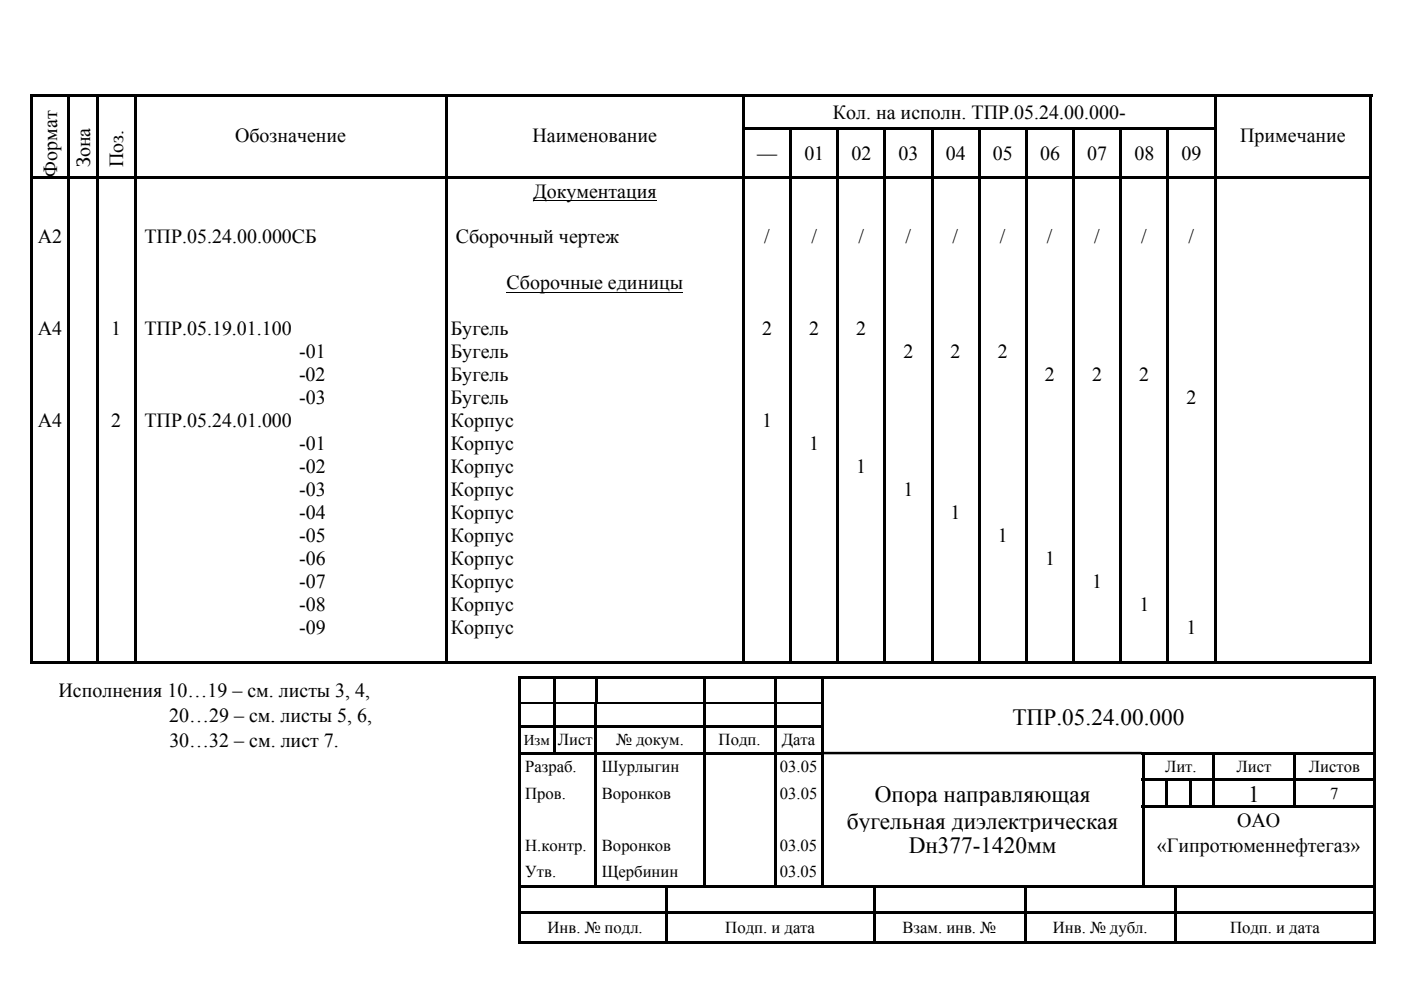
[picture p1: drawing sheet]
<svg xmlns="http://www.w3.org/2000/svg" width="297mm" height="210mm" viewBox="0 0 297 210" stroke-linecap="round" stroke-linejoin="round" font-family="sans-serif">
<defs><g id="words">
<g font-size="4.9">
<text x="214.6" y="153.7">ТПР.05.24.00.000</text>
<text x="185.5" y="170.1">Опора направляющая</text>
<text x="264.6" y="170.1">1</text>
<text x="179.6" y="175.8">бугельная диэлектрическая</text>
<text x="192.7" y="180.9">Dн377-1420мм</text>
</g>
<g font-size="4.2">
<text x="176.6" y="25.3">Кол. на исполн. ТПР.05.24.00.000-</text>
<text x="19.1" y="35.5" transform="rotate(-90 19.1 35.5)">Зона</text>
<text x="26.1" y="35.5" transform="rotate(-90 26.1 35.5)">Поз.</text>
<text x="49.8" y="30.2">Обозначение</text>
<text x="112.9" y="30.2">Наименование</text>
<text x="160.5" y="34">—</text>
<text x="170.5" y="34">01</text>
<text x="180.5" y="34">02</text>
<text x="190.5" y="34">03</text>
<text x="200.5" y="34">04</text>
<text x="210.5" y="34">05</text>
<text x="220.5" y="34">06</text>
<text x="230.5" y="34">07</text>
<text x="240.5" y="34">08</text>
<text x="250.5" y="34">09</text>
<text x="262.9" y="30.2">Примечание</text>
<text x="12.1" y="37.4" transform="rotate(-90 12.1 37.4)">Формат</text>
<text x="113" y="41.9">Документация</text>
<text x="8" y="51.6">А2</text>
<text x="30.6" y="51.6">ТПР.05.24.00.000СБ</text>
<text x="96.6" y="51.6">Сборочный чертеж</text>
<text x="162" y="51.6">/</text>
<text x="172" y="51.6">/</text>
<text x="182" y="51.6">/</text>
<text x="192" y="51.6">/</text>
<text x="202" y="51.6">/</text>
<text x="212" y="51.6">/</text>
<text x="222" y="51.6">/</text>
<text x="232" y="51.6">/</text>
<text x="242" y="51.6">/</text>
<text x="252" y="51.6">/</text>
<text x="107.4" y="61.4">Сборочные единицы</text>
<text x="8" y="71.1">А4</text>
<text x="23.6" y="71.1">1</text>
<text x="30.6" y="71.1">ТПР.05.19.01.100</text>
<text x="95.6" y="71.1">Бугель</text>
<text x="161.6" y="71.1">2</text>
<text x="171.6" y="71.1">2</text>
<text x="181.5" y="71.1">2</text>
<text x="63.4" y="76">-01</text>
<text x="95.6" y="76">Бугель</text>
<text x="191.6" y="76">2</text>
<text x="201.6" y="76">2</text>
<text x="211.6" y="76">2</text>
<text x="63.4" y="80.8">-02</text>
<text x="95.6" y="80.8">Бугель</text>
<text x="221.5" y="80.8">2</text>
<text x="231.6" y="80.8">2</text>
<text x="241.5" y="80.8">2</text>
<text x="63.4" y="85.7">-03</text>
<text x="95.6" y="85.7">Бугель</text>
<text x="251.6" y="85.7">2</text>
<text x="8" y="90.6">А4</text>
<text x="23.6" y="90.6">2</text>
<text x="30.6" y="90.6">ТПР.05.24.01.000</text>
<text x="63.4" y="95.4">-01</text>
<text x="95.6" y="95.4">Корпус</text>
<text x="95.6" y="90.6">Корпус</text>
<text x="161.6" y="90.6">1</text>
<text x="171.6" y="95.4">1</text>
<text x="63.4" y="100.3">-02</text>
<text x="95.6" y="100.3">Корпус</text>
<text x="181.6" y="100.3">1</text>
<text x="63.4" y="105.2">-03</text>
<text x="95.6" y="105.2">Корпус</text>
<text x="191.6" y="105.2">1</text>
<text x="63.4" y="110">-04</text>
<text x="95.6" y="110">Корпус</text>
<text x="201.6" y="110">1</text>
<text x="63.4" y="114.9">-05</text>
<text x="63.4" y="119.8">-06</text>
<text x="95.6" y="114.9">Корпус</text>
<text x="95.6" y="119.8">Корпус</text>
<text x="211.6" y="114.9">1</text>
<text x="221.6" y="119.8">1</text>
<text x="63.4" y="124.7">-07</text>
<text x="95.6" y="124.7">Корпус</text>
<text x="231.6" y="124.7">1</text>
<text x="63.4" y="129.5">-08</text>
<text x="95.6" y="129.5">Корпус</text>
<text x="241.6" y="129.5">1</text>
<text x="63.4" y="134.4">-09</text>
<text x="95.6" y="134.4">Корпус</text>
<text x="251.6" y="134.4">1</text>
<text x="12.4" y="147.8">Исполнения 10…19 – см. листы 3, 4,</text>
<text x="35.9" y="153">20…29 – см. листы 5, 6,</text>
<text x="35.9" y="158.3">30…32 – см. лист 7.</text>
<text x="262.3" y="175.2">ОАО</text>
<text x="245.3" y="180.6">«Гипротюменнефтегаз»</text>
</g>
<g font-size="3.5">
<text x="118.3" y="158.1">Лист</text>
<text x="130.6" y="158.1">№ докум.</text>
<text x="152.4" y="158.1">Подп.</text>
<text x="165.8" y="158.1">Дата</text>
<text x="111.4" y="163.7">Разраб.</text>
<text x="127.6" y="163.7">Шурлыгин</text>
<text x="165.3" y="163.7">03.05</text>
<text x="247" y="163.7">Лит.</text>
<text x="262.2" y="163.7">Лист</text>
<text x="277.5" y="163.7">Листов</text>
<text x="111.4" y="169.4">Пров.</text>
<text x="127.6" y="169.4">Воронков</text>
<text x="165.3" y="169.4">03.05</text>
<text x="282" y="169.4">7</text>
<text x="111.4" y="180.4">Н.контр.</text>
<text x="127.6" y="180.4">Воронков</text>
<text x="165.3" y="180.4">03.05</text>
<text x="111.4" y="186">Утв.</text>
<text x="127.6" y="186">Щербинин</text>
<text x="165.3" y="186">03.05</text>
<text x="116.1" y="197.9">Инв. № подл.</text>
<text x="153.8" y="197.9">Подп. и дата</text>
<text x="191.3" y="197.9">Взам. инв. №</text>
<text x="223.2" y="197.9">Инв. № дубл.</text>
<text x="260.8" y="197.9">Подп. и дата</text>
</g>
<text font-size="3.2" x="111.1" y="157.9">Изм</text>
</g></defs>
<g fill="#000">
<path d="M6.3 20h.6v.5h-.6zM6.3 20.5h.6v6.6h-.6zM6.3 27.1h.6v.5h-.6zM6.3 27.6h.6v9.9h-.6zM6.3 38h.6v4.9h-.6zM14.3 20.5h.6v6.6h-.6zM14.3 27.1h.6v.5h-.6zM14.3 27.6h.6v9.9h-.6zM14.3 38h.6v4.9h-.6zM20.3 20.5h.6v6.6h-.6zM20.3 27.1h.6v.5h-.6zM20.3 27.6h.6v9.9h-.6z"/>
<path d="M20.3 38h.6v4.9h-.6zM28.4 20.5h.5v6.6h-.5zM28.4 27.1h.5v.5h-.5zM28.4 27.6h.5v9.9h-.5zM28.4 38h.5v4.9h-.5zM94.4 20.5h.5v6.6h-.5zM94.4 27.1h.5v.5h-.5zM94.4 27.6h.5v9.9h-.5zM94.4 38h.5v4.9h-.5zM157.4 20.5h.5v6.6h-.5zM157.4 27.1h.5v.5h-.5zM157.4 27.6h.5v9.9h-.5z"/>
<path d="M6.3 37.5h151.6v.5h-151.6zM157.4 38h.5v4.9h-.5zM157.9 27.1h9.5v.5h-9.5zM157.9 37.5h9.5v.5h-9.5zM167.4 27.6h.5v9.9h-.5zM167.4 38h.5v4.9h-.5zM177.4 27.6h.5v9.9h-.5zM177.4 38h.5v4.9h-.5zM187.3 27.6h.6v9.9h-.6zM187.3 38h.6v4.9h-.6zM197.4 27.6h.5v9.9h-.5zM197.4 38h.5v4.9h-.5z"/>
<path d="M207.4 27.6h.5v9.9h-.5zM207.4 38h.5v4.9h-.5zM217.4 27.6h.5v9.9h-.5zM217.4 38h.5v4.9h-.5zM227.4 27.6h.5v9.9h-.5zM227.4 38h.5v4.9h-.5zM237.4 27.6h.5v9.9h-.5zM237.4 38h.5v4.9h-.5zM247.4 27.6h.5v9.9h-.5zM247.4 38h.5v4.9h-.5zM257.4 20.5h.5v6.6h-.5zM167.4 27.1h90.5v.5h-90.5z"/>
<path d="M257.4 27.6h.5v9.9h-.5zM257.4 38h.5v4.9h-.5zM6.3 20h284.6v.5h-284.6zM290.4 20h.5v.5h-.5zM290.4 20.5h.5v6.6h-.5zM290.4 27.1h.5v.5h-.5zM290.4 27.6h.5v9.9h-.5zM167.4 37.5h123.5v.5h-123.5zM290.4 38h.5v4.9h-.5zM6.3 42.9h.6v4.8h-.6zM6.3 47.7h.6v4.9h-.6zM6.3 52.6h.6v4.9h-.6z"/>
<path d="M6.3 57.5h.6v4.8h-.6zM14.3 42.9h.6v4.8h-.6zM14.3 47.7h.6v4.9h-.6zM14.3 52.6h.6v4.9h-.6zM14.3 57.5h.6v4.8h-.6zM20.3 42.9h.6v4.8h-.6zM20.3 47.7h.6v4.9h-.6zM20.3 52.6h.6v4.9h-.6zM20.3 57.5h.6v4.8h-.6zM28.4 42.9h.5v4.8h-.5zM28.4 47.7h.5v4.9h-.5zM28.4 52.6h.5v4.9h-.5z"/>
<path d="M28.4 57.5h.5v4.8h-.5zM94.4 42.9h.5v4.8h-.5zM94.4 47.7h.5v4.9h-.5zM94.4 52.6h.5v4.9h-.5zM94.4 57.5h.5v4.8h-.5zM157.4 42.9h.5v4.8h-.5zM157.4 47.7h.5v4.9h-.5zM157.4 52.6h.5v4.9h-.5zM157.4 57.5h.5v4.8h-.5zM167.4 42.9h.5v4.8h-.5zM167.4 47.7h.5v4.9h-.5zM167.4 52.6h.5v4.9h-.5z"/>
<path d="M167.4 57.5h.5v4.8h-.5zM177.4 42.9h.5v4.8h-.5zM177.4 47.7h.5v4.9h-.5zM177.4 52.6h.5v4.9h-.5zM177.4 57.5h.5v4.8h-.5zM187.3 42.9h.6v4.8h-.6zM187.3 47.7h.6v4.9h-.6zM187.3 52.6h.6v4.9h-.6zM187.3 57.5h.6v4.8h-.6zM197.4 42.9h.5v4.8h-.5zM197.4 47.7h.5v4.9h-.5zM197.4 52.6h.5v4.9h-.5z"/>
<path d="M197.4 57.5h.5v4.8h-.5zM207.4 42.9h.5v4.8h-.5zM207.4 47.7h.5v4.9h-.5zM207.4 52.6h.5v4.9h-.5zM207.4 57.5h.5v4.8h-.5zM217.4 42.9h.5v4.8h-.5zM217.4 47.7h.5v4.9h-.5zM217.4 52.6h.5v4.9h-.5zM217.4 57.5h.5v4.8h-.5zM227.4 42.9h.5v4.8h-.5zM227.4 47.7h.5v4.9h-.5zM227.4 52.6h.5v4.9h-.5z"/>
<path d="M227.4 57.5h.5v4.8h-.5zM237.4 42.9h.5v4.8h-.5zM237.4 47.7h.5v4.9h-.5zM237.4 52.6h.5v4.9h-.5zM237.4 57.5h.5v4.8h-.5zM247.4 42.9h.5v4.8h-.5zM247.4 47.7h.5v4.9h-.5zM247.4 52.6h.5v4.9h-.5zM247.4 57.5h.5v4.8h-.5zM257.4 42.9h.5v4.8h-.5zM257.4 47.7h.5v4.9h-.5zM257.4 52.6h.5v4.9h-.5z"/>
<path d="M257.4 57.5h.5v4.8h-.5zM290.4 42.9h.5v4.8h-.5zM290.4 47.7h.5v4.9h-.5zM290.4 52.6h.5v4.9h-.5zM290.4 57.5h.5v4.8h-.5zM6.3 62.3h.6v4.9h-.6zM6.3 67.2h.6v4.9h-.6zM6.3 72.1h.6v4.8h-.6zM6.3 76.9h.6v4.9h-.6zM14.3 62.3h.6v4.9h-.6zM14.3 67.2h.6v4.9h-.6zM14.3 72.1h.6v4.8h-.6z"/>
<path d="M14.3 76.9h.6v4.9h-.6zM20.3 62.3h.6v4.9h-.6zM20.3 67.2h.6v4.9h-.6zM20.3 72.1h.6v4.8h-.6zM20.3 76.9h.6v4.9h-.6zM28.4 62.3h.5v4.9h-.5zM28.4 67.2h.5v4.9h-.5zM28.4 72.1h.5v4.8h-.5zM28.4 76.9h.5v4.9h-.5zM94.4 62.3h.5v4.9h-.5zM94.4 67.2h.5v4.9h-.5zM94.4 72.1h.5v4.8h-.5z"/>
<path d="M94.4 76.9h.5v4.9h-.5zM157.4 62.3h.5v4.9h-.5zM157.4 67.2h.5v4.9h-.5zM157.4 72.1h.5v4.8h-.5zM157.4 76.9h.5v4.9h-.5zM167.4 62.3h.5v4.9h-.5zM167.4 67.2h.5v4.9h-.5zM167.4 72.1h.5v4.8h-.5zM167.4 76.9h.5v4.9h-.5zM177.4 62.3h.5v4.9h-.5zM177.4 67.2h.5v4.9h-.5zM177.4 72.1h.5v4.8h-.5z"/>
<path d="M177.4 76.9h.5v4.9h-.5zM187.3 62.3h.6v4.9h-.6zM187.3 67.2h.6v4.9h-.6zM187.3 72.1h.6v4.8h-.6zM187.3 76.9h.6v4.9h-.6zM197.4 62.3h.5v4.9h-.5zM197.4 67.2h.5v4.9h-.5zM197.4 72.1h.5v4.8h-.5zM197.4 76.9h.5v4.9h-.5zM207.4 62.3h.5v4.9h-.5zM207.4 67.2h.5v4.9h-.5zM207.4 72.1h.5v4.8h-.5z"/>
<path d="M207.4 76.9h.5v4.9h-.5zM217.4 62.3h.5v4.9h-.5zM217.4 67.2h.5v4.9h-.5zM217.4 72.1h.5v4.8h-.5zM217.4 76.9h.5v4.9h-.5zM227.4 62.3h.5v4.9h-.5zM227.4 67.2h.5v4.9h-.5zM227.4 72.1h.5v4.8h-.5zM227.4 76.9h.5v4.9h-.5zM237.4 62.3h.5v4.9h-.5zM237.4 67.2h.5v4.9h-.5zM237.4 72.1h.5v4.8h-.5z"/>
<path d="M237.4 76.9h.5v4.9h-.5zM247.4 62.3h.5v4.9h-.5zM247.4 67.2h.5v4.9h-.5zM247.4 72.1h.5v4.8h-.5zM247.4 76.9h.5v4.9h-.5zM257.4 62.3h.5v4.9h-.5zM257.4 67.2h.5v4.9h-.5zM257.4 72.1h.5v4.8h-.5zM257.4 76.9h.5v4.9h-.5zM290.4 62.3h.5v4.9h-.5zM290.4 67.2h.5v4.9h-.5zM290.4 72.1h.5v4.8h-.5z"/>
<path d="M290.4 76.9h.5v4.9h-.5zM6.3 81.8h.6v4.9h-.6zM6.3 86.7h.6v4.8h-.6zM6.3 91.5h.6v4.9h-.6zM6.3 96.4h.6v4.9h-.6zM14.3 81.8h.6v4.9h-.6zM14.3 86.7h.6v4.8h-.6zM14.3 91.5h.6v4.9h-.6zM14.3 96.4h.6v4.9h-.6zM20.3 81.8h.6v4.9h-.6zM20.3 86.7h.6v4.8h-.6zM20.3 91.5h.6v4.9h-.6z"/>
<path d="M20.3 96.4h.6v4.9h-.6zM28.4 81.8h.5v4.9h-.5zM28.4 86.7h.5v4.8h-.5zM28.4 91.5h.5v4.9h-.5zM28.4 96.4h.5v4.9h-.5zM94.4 81.8h.5v4.9h-.5zM94.4 86.7h.5v4.8h-.5zM94.4 91.5h.5v4.9h-.5zM94.4 96.4h.5v4.9h-.5zM157.4 81.8h.5v4.9h-.5zM157.4 86.7h.5v4.8h-.5zM157.4 91.5h.5v4.9h-.5z"/>
<path d="M157.4 96.4h.5v4.9h-.5zM167.4 81.8h.5v4.9h-.5zM167.4 86.7h.5v4.8h-.5zM167.4 91.5h.5v4.9h-.5zM167.4 96.4h.5v4.9h-.5zM177.4 81.8h.5v4.9h-.5zM177.4 86.7h.5v4.8h-.5zM177.4 91.5h.5v4.9h-.5zM177.4 96.4h.5v4.9h-.5zM187.3 81.8h.6v4.9h-.6zM187.3 86.7h.6v4.8h-.6zM187.3 91.5h.6v4.9h-.6z"/>
<path d="M187.3 96.4h.6v4.9h-.6zM197.4 81.8h.5v4.9h-.5zM197.4 86.7h.5v4.8h-.5zM197.4 91.5h.5v4.9h-.5zM197.4 96.4h.5v4.9h-.5zM207.4 81.8h.5v4.9h-.5zM207.4 86.7h.5v4.8h-.5zM207.4 91.5h.5v4.9h-.5zM207.4 96.4h.5v4.9h-.5zM217.4 81.8h.5v4.9h-.5zM217.4 86.7h.5v4.8h-.5zM217.4 91.5h.5v4.9h-.5z"/>
<path d="M217.4 96.4h.5v4.9h-.5zM227.4 81.8h.5v4.9h-.5zM227.4 86.7h.5v4.8h-.5zM227.4 91.5h.5v4.9h-.5zM227.4 96.4h.5v4.9h-.5zM237.4 81.8h.5v4.9h-.5zM237.4 86.7h.5v4.8h-.5zM237.4 91.5h.5v4.9h-.5zM237.4 96.4h.5v4.9h-.5zM247.4 81.8h.5v4.9h-.5zM247.4 86.7h.5v4.8h-.5zM247.4 91.5h.5v4.9h-.5z"/>
<path d="M247.4 96.4h.5v4.9h-.5zM257.4 81.8h.5v4.9h-.5zM257.4 86.7h.5v4.8h-.5zM257.4 91.5h.5v4.9h-.5zM257.4 96.4h.5v4.9h-.5zM290.4 81.8h.5v4.9h-.5zM290.4 86.7h.5v4.8h-.5zM290.4 91.5h.5v4.9h-.5zM290.4 96.4h.5v4.9h-.5zM6.3 101.3h.6v4.9h-.6zM6.3 106.2h.6v4.8h-.6zM6.3 111h.6v4.9h-.6z"/>
<path d="M6.3 115.9h.6v4.9h-.6zM14.3 101.3h.6v4.9h-.6zM14.3 106.2h.6v4.8h-.6zM14.3 111h.6v4.9h-.6zM14.3 115.9h.6v4.9h-.6zM20.3 101.3h.6v4.9h-.6zM20.3 106.2h.6v4.8h-.6zM20.3 111h.6v4.9h-.6zM20.3 115.9h.6v4.9h-.6zM28.4 101.3h.5v4.9h-.5zM28.4 106.2h.5v4.8h-.5zM28.4 111h.5v4.9h-.5z"/>
<path d="M28.4 115.9h.5v4.9h-.5zM94.4 101.3h.5v4.9h-.5zM94.4 106.2h.5v4.8h-.5zM94.4 111h.5v4.9h-.5zM94.4 115.9h.5v4.9h-.5zM157.4 101.3h.5v4.9h-.5zM157.4 106.2h.5v4.8h-.5zM157.4 111h.5v4.9h-.5zM157.4 115.9h.5v4.9h-.5zM167.4 101.3h.5v4.9h-.5zM167.4 106.2h.5v4.8h-.5zM167.4 111h.5v4.9h-.5z"/>
<path d="M167.4 115.9h.5v4.9h-.5zM177.4 101.3h.5v4.9h-.5zM177.4 106.2h.5v4.8h-.5zM177.4 111h.5v4.9h-.5zM177.4 115.9h.5v4.9h-.5zM187.3 101.3h.6v4.9h-.6zM187.3 106.2h.6v4.8h-.6zM187.3 111h.6v4.9h-.6zM187.3 115.9h.6v4.9h-.6zM197.4 101.3h.5v4.9h-.5zM197.4 106.2h.5v4.8h-.5zM197.4 111h.5v4.9h-.5z"/>
<path d="M197.4 115.9h.5v4.9h-.5zM207.4 101.3h.5v4.9h-.5zM207.4 106.2h.5v4.8h-.5zM207.4 111h.5v4.9h-.5zM207.4 115.9h.5v4.9h-.5zM217.4 101.3h.5v4.9h-.5zM217.4 106.2h.5v4.8h-.5zM217.4 111h.5v4.9h-.5zM217.4 115.9h.5v4.9h-.5zM227.4 101.3h.5v4.9h-.5zM227.4 106.2h.5v4.8h-.5zM227.4 111h.5v4.9h-.5z"/>
<path d="M227.4 115.9h.5v4.9h-.5zM237.4 101.3h.5v4.9h-.5zM237.4 106.2h.5v4.8h-.5zM237.4 111h.5v4.9h-.5zM237.4 115.9h.5v4.9h-.5zM247.4 101.3h.5v4.9h-.5zM247.4 106.2h.5v4.8h-.5zM247.4 111h.5v4.9h-.5zM247.4 115.9h.5v4.9h-.5zM257.4 101.3h.5v4.9h-.5zM257.4 106.2h.5v4.8h-.5zM257.4 111h.5v4.9h-.5z"/>
<path d="M257.4 115.9h.5v4.9h-.5zM290.4 101.3h.5v4.9h-.5zM290.4 106.2h.5v4.8h-.5zM290.4 111h.5v4.9h-.5zM290.4 115.9h.5v4.9h-.5zM6.3 120.8h.6v4.8h-.6zM6.3 125.6h.6v4.9h-.6zM6.3 130.5h.6v4.9h-.6zM6.3 135.4h.6v5.4h-.6zM14.3 120.8h.6v4.8h-.6zM14.3 125.6h.6v4.9h-.6zM14.3 130.5h.6v4.9h-.6z"/>
<path d="M14.3 135.4h.6v5.4h-.6zM20.3 120.8h.6v4.8h-.6zM20.3 125.6h.6v4.9h-.6zM20.3 130.5h.6v4.9h-.6zM20.3 135.4h.6v5.4h-.6zM28.4 120.8h.5v4.8h-.5zM28.4 125.6h.5v4.9h-.5zM28.4 130.5h.5v4.9h-.5zM28.4 135.4h.5v5.4h-.5zM94.4 120.8h.5v4.8h-.5zM94.4 125.6h.5v4.9h-.5zM94.4 130.5h.5v4.9h-.5z"/>
<path d="M94.4 135.4h.5v5.4h-.5zM157.4 120.8h.5v4.8h-.5zM157.4 125.6h.5v4.9h-.5zM157.4 130.5h.5v4.9h-.5zM157.4 135.4h.5v5.4h-.5zM167.4 120.8h.5v4.8h-.5zM167.4 125.6h.5v4.9h-.5zM167.4 130.5h.5v4.9h-.5zM167.4 135.4h.5v5.4h-.5zM177.4 120.8h.5v4.8h-.5zM177.4 125.6h.5v4.9h-.5zM177.4 130.5h.5v4.9h-.5z"/>
<path d="M177.4 135.4h.5v5.4h-.5zM187.3 120.8h.6v4.8h-.6zM187.3 125.6h.6v4.9h-.6zM187.3 130.5h.6v4.9h-.6zM187.3 135.4h.6v5.4h-.6zM197.4 120.8h.5v4.8h-.5zM197.4 125.6h.5v4.9h-.5zM197.4 130.5h.5v4.9h-.5zM197.4 135.4h.5v5.4h-.5zM207.4 120.8h.5v4.8h-.5zM207.4 125.6h.5v4.9h-.5zM207.4 130.5h.5v4.9h-.5z"/>
<path d="M207.4 135.4h.5v5.4h-.5zM217.4 120.8h.5v4.8h-.5zM217.4 125.6h.5v4.9h-.5zM217.4 130.5h.5v4.9h-.5zM217.4 135.4h.5v5.4h-.5zM227.4 120.8h.5v4.8h-.5zM227.4 125.6h.5v4.9h-.5zM227.4 130.5h.5v4.9h-.5zM227.4 135.4h.5v5.4h-.5zM237.4 120.8h.5v4.8h-.5zM237.4 125.6h.5v4.9h-.5zM237.4 130.5h.5v4.9h-.5z"/>
<path d="M237.4 135.4h.5v5.4h-.5zM247.4 120.8h.5v4.8h-.5zM247.4 125.6h.5v4.9h-.5zM247.4 130.5h.5v4.9h-.5zM247.4 135.4h.5v5.4h-.5zM257.4 120.8h.5v4.8h-.5zM257.4 125.6h.5v4.9h-.5zM257.4 130.5h.5v4.9h-.5zM257.4 135.4h.5v5.4h-.5zM290.4 120.8h.5v4.8h-.5zM290.4 125.6h.5v4.9h-.5zM290.4 130.5h.5v4.9h-.5z"/>
<path d="M290.4 135.4h.5v5.4h-.5zM6.3 140.2h8v.6h-8zM14.9 140.2h5.4v.6h-5.4zM20.9 140.2h7.5v.6h-7.5zM28.9 140.2h65.5v.6h-65.5zM109.8 148.9h.5v.2h-.5zM109.8 149.1h.5v4.7h-.5zM109.8 154.3h.5v5.1h-.5zM109.8 159.9h.5v5.2h-.5zM109.9 143.4h.5v.5h-.5zM109.9 143.9h.5v5h-.5zM117.3 143.9h.6v5h-.6z"/>
<path d="M117.3 148.9h.6v.2h-.6zM117.3 149.1h.6v4.7h-.6zM117.3 154.3h.6v5.1h-.6zM126.1 154.3h.5v5.1h-.5zM126.1 159.9h.5v5.2h-.5zM126.1 149.1h.5zM126.1 149.1h.5v4.7h-.5zM126.1 143.9h.6v5h-.6zM149.1 154.3h.5v5.1h-.5zM149.1 159.9h.5v5.2h-.5zM149.1 143.9h.6v5h-.6zM149.1 148.9h.6v.2h-.6z"/>
<path d="M149.1 149.1h.6v4.7h-.6zM94.9 140.2h62.5v.6h-62.5zM164.1 154.3h.5v5.1h-.5zM164.1 159.9h.5v5.2h-.5zM164.1 143.9h.6v5h-.6zM164.1 148.9h.6v.2h-.6zM164.1 149.1h.6v4.7h-.6zM157.9 140.2h9.5v.6h-9.5zM109.8 153.8h64.8v.5h-64.8zM174.1 153.8h.5v.5h-.5zM174.1 154.3h.5v5.1h-.5zM109.8 159.4h64.8v.5h-64.8z"/>
<path d="M174.6 159.4h67.5v.5h-67.5zM174.1 159.9h.5v5.2h-.5zM174.1 143.9h.6v5h-.6zM174.1 148.9h.6v.2h-.6zM174.1 149.1h.6v4.7h-.6zM167.9 140.2h9.5v.6h-9.5zM177.9 140.2h9.4v.6h-9.4zM187.9 140.2h9.5v.6h-9.5zM197.9 140.2h9.5v.6h-9.5zM207.9 140.2h9.5v.6h-9.5zM217.9 140.2h9.5v.6h-9.5zM227.9 140.2h9.5v.6h-9.5z"/>
<path d="M242.1 159.9h.5v5.2h-.5zM237.9 140.2h9.5v.6h-9.5zM247.9 140.2h9.5v.6h-9.5zM257.1 159.9h.5v5.2h-.5zM274.1 159.9h.6v5.2h-.6zM257.9 140.2h32.5v.6h-32.5zM290.4 140.2h.5v.6h-.5zM109.9 143.4h181.8v.5h-181.8zM291.2 143.4h.5v.5h-.5zM291.2 143.9h.5v5h-.5zM291.2 148.9h.5v.2h-.5zM291.2 149.1h.5v4.7h-.5z"/>
<path d="M291.2 153.8h.5v.5h-.5zM291.2 154.3h.5v5.1h-.5zM242.1 159.4h49.6v.5h-49.6zM291.2 159.9h.5v5.2h-.5zM109.8 165.1h.5v.5h-.5zM109.8 165.6h.5v5.1h-.5zM109.8 170.7h.5v.5h-.5zM109.8 171.2h.5v5.1h-.5zM109.8 176.3h.5v5.7h-.5zM126.1 165.1h.5v.5h-.5zM126.1 165.6h.5v5.1h-.5zM126.1 170.7h.5v.5h-.5z"/>
<path d="M126.1 171.2h.5v5.1h-.5zM126.1 176.3h.5v5.7h-.5zM149.1 165.1h.5v.5h-.5zM149.1 165.6h.5v5.1h-.5zM149.1 170.7h.5v.5h-.5zM149.1 171.2h.5v5.1h-.5zM149.1 176.3h.5v5.7h-.5zM164.1 165.1h.5v.5h-.5zM164.1 165.6h.5v5.1h-.5zM164.1 170.7h.5v.5h-.5zM164.1 171.2h.5v5.1h-.5zM164.1 176.3h.5v5.7h-.5z"/>
<path d="M174.1 165.1h.5v.5h-.5zM174.1 165.6h.5v5.1h-.5zM174.1 170.7h.5v.5h-.5zM174.1 171.2h.5v5.1h-.5zM174.1 176.3h.5v5.7h-.5zM242.1 165.6h.5v5.1h-.5zM242.1 171.2h.5v5.1h-.5zM242.1 176.3h.5v5.7h-.5zM247.1 165.6h.5v5.1h-.5zM252.1 165.6h.5v5.1h-.5zM257.1 165.6h.5v5.1h-.5zM274.1 165.6h.6v5.1h-.6z"/>
<path d="M242.1 165.1h49.6v.5h-49.6zM291.2 165.6h.5v5.1h-.5zM242.1 170.7h49.6v.5h-49.6zM291.2 171.2h.5v5.1h-.5zM291.2 176.3h.5v5.7h-.5zM109.8 182h.5v5.6h-.5zM109.8 188.2h.5v5.1h-.5zM109.8 193.8h.5v6.4h-.5zM126.1 182h.5v5.6h-.5zM109.8 199.6h31.3v.6h-31.3zM141.1 188.2h.5v5.1h-.5zM141.1 193.8h.5v6.4h-.5z"/>
<path d="M149.1 182h.5v5.6h-.5zM164.1 182h.5v5.6h-.5zM174.1 182h.5v5.6h-.5zM141.6 199.6h43.5v.6h-43.5zM109.8 187.6h75.8v.6h-75.8zM185.1 188.2h.5v5.1h-.5zM109.8 193.3h75.8v.5h-75.8zM185.1 193.8h.5v6.4h-.5zM185.6 187.6h31.5v.6h-31.5zM185.6 193.3h31.5v.5h-31.5zM185.6 199.6h31.5v.6h-31.5zM217.1 188.2h.5v5.1h-.5z"/>
<path d="M217.1 193.8h.5v6.4h-.5zM242.1 182h.5v5.6h-.5zM217.6 199.6h31.4v.6h-31.4zM249 188.2h.6v5.1h-.6zM249 193.8h.6v6.4h-.6zM249.6 199.6h41.6v.6h-41.6zM291.2 182h.5v5.6h-.5zM217.1 187.6h74.6v.6h-74.6zM291.2 188.2h.5v5.1h-.5zM217.1 193.3h74.6v.5h-74.6zM291.2 193.8h.5v6.4h-.5zM291.2 199.6h.5v.6h-.5z"/>
</g>
<path d="M110.3 149h7M117.9 149h31.2M149.7 149h14.4M164.7 149h9.4" fill="none" stroke="#000" stroke-width=".25"/>
<path d="M113 42.5h26.2M107.4 61.9h37.5" fill="none" stroke="#000" stroke-width=".21"/>
<use href="#words"/>
</svg>
